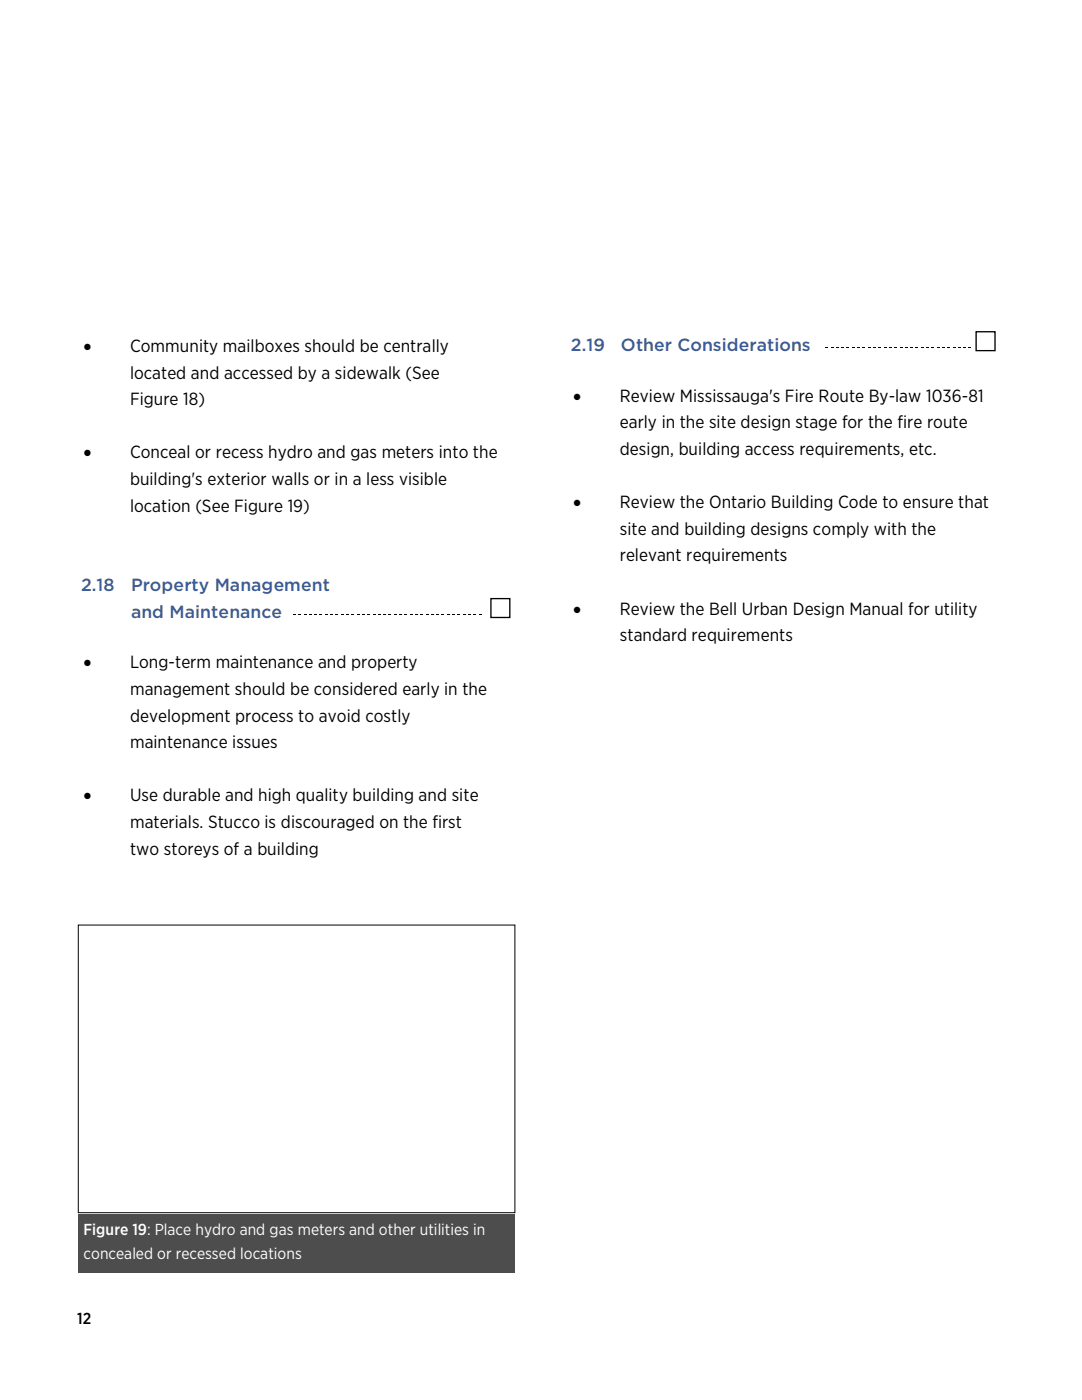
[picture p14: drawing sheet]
<svg xmlns="http://www.w3.org/2000/svg" width="216mm" height="279mm" viewBox="0 0 216 279" stroke-linecap="round" stroke-linejoin="round" font-family="sans-serif">
<defs><g id="words">
<g font-size="3.5">
<text x="16.6" y="70.2">•</text>
<text x="26" y="70.2">Community mailboxes should be centrally</text>
<text x="26" y="75.6">located and accessed by a sidewalk (See</text>
<text x="26" y="80.9">Figure 18)</text>
<text x="114.4" y="80.1">•</text>
<text x="123.7" y="80.1">Review Mississauga's Fire Route By-law 1036-81</text>
<text x="123.7" y="85.5">early in the site design stage for the fire route</text>
<text x="16.6" y="91.4">•</text>
<text x="26" y="91.4">Conceal or recess hydro and gas meters into the</text>
<text x="123.7" y="90.8">design, building access requirements, etc.</text>
<text x="26" y="96.8">building's exterior walls or in a less visible</text>
<text x="114.4" y="101.4">•</text>
<text x="123.7" y="101.4">Review the Ontario Building Code to ensure that</text>
<text x="26" y="102.1">location (See Figure 19)</text>
<text x="123.7" y="106.8">site and building designs comply with the</text>
<text x="123.7" y="112.1">relevant requirements</text>
<text x="114.4" y="122.6">•</text>
<text x="123.7" y="122.6">Review the Bell Urban Design Manual for utility</text>
<text x="123.7" y="128">standard requirements</text>
<text x="16.6" y="133.4">•</text>
<text x="26" y="133.4">Long-term maintenance and property</text>
<text x="26" y="138.7">management should be considered early in the</text>
<text x="26" y="144">development process to avoid costly</text>
<text x="26" y="149.3">maintenance issues</text>
<text x="16.6" y="159.9">•</text>
<text x="26" y="159.9">Use durable and high quality building and site</text>
<text x="26" y="165.3">materials. Stucco is discouraged on the first</text>
<text x="26" y="170.6">two storeys of a building</text>
</g>
<g font-size="3.5" fill="#385c9c">
<text x="113.9" y="70.1">2.19</text>
<text x="123.9" y="70.1">Other Considerations</text>
<text x="16.2" y="118">2.18</text>
<text x="26.2" y="118">Property Management</text>
<text x="26.2" y="123.3">and Maintenance</text>
</g>
<g font-size="3.2" fill="#fff">
<text x="16.7" y="246.4">Figure 19: Place hydro and gas meters and other utilities in</text>
<text x="16.7" y="251.2">concealed or recessed locations</text>
</g>
<text font-size="3.2" x="15.4" y="264.2">12</text>
</g></defs>
<path d="M15.7 242.2h87v11.7h-87z" fill-rule="evenodd" fill="#4d4d4d"/>
<path d="M194.8 66.2h3.7v3.8h-3.7zM98 119.5h3.7v3.7h-3.7z" fill="none" stroke="#000" stroke-width=".26"/>
<g fill="#000">
<path d="M164.7 69.3h.5v.1h-.5zM165.8 69.3h.5v.1h-.5zM166.8 69.3h.5v.1h-.5zM167.9 69.3h.5v.1h-.5zM169 69.3h.5v.1h-.5zM170 69.3h.5v.1h-.5zM171.1 69.3h.5v.1h-.5zM172.1 69.3h.5v.1h-.5zM173.2 69.3h.5v.1h-.5zM174.2 69.3h.6v.1h-.6zM175.3 69.3h.5v.1h-.5zM176.4 69.3h.5v.1h-.5z"/>
<path d="M177.4 69.3h.5v.1h-.5zM178.5 69.3h.5v.1h-.5zM179.5 69.3h.5v.1h-.5zM180.6 69.3h.5v.1h-.5zM181.7 69.3h.5v.1h-.5zM182.7 69.3h.5v.1h-.5zM183.8 69.3h.5v.1h-.5zM184.8 69.3h.5v.1h-.5zM185.9 69.3h.5v.1h-.5zM186.9 69.3h.6v.1h-.6zM188 69.3h.5v.1h-.5zM189.1 69.3h.5v.1h-.5z"/>
<path d="M190.1 69.3h.5v.1h-.5zM191.2 69.3h.5v.1h-.5zM192.2 69.3h.5v.1h-.5zM193.3 69.3h.5v.1h-.5zM58.5 122.5h.5v.1h-.5zM59.6 122.5h.5v.1h-.5zM60.6 122.5h.5v.1h-.5zM61.7 122.5h.5v.1h-.5zM62.7 122.5h.5v.1h-.5zM63.8 122.5h.5v.1h-.5zM64.9 122.5h.5v.1h-.5zM65.9 122.5h.5v.1h-.5z"/>
<path d="M67 122.5h.5v.1h-.5zM68 122.5h.5v.1h-.5zM69.1 122.5h.5v.1h-.5zM70.1 122.5h.6v.1h-.6zM71.2 122.5h.5v.1h-.5zM72.3 122.5h.5v.1h-.5zM73.3 122.5h.5v.1h-.5zM74.4 122.5h.5v.1h-.5zM75.4 122.5h.5v.1h-.5zM76.5 122.5h.5v.1h-.5zM77.6 122.5h.5v.1h-.5zM78.6 122.5h.5v.1h-.5z"/>
<path d="M79.7 122.5h.5v.1h-.5zM80.7 122.5h.5v.1h-.5zM81.8 122.5h.5v.1h-.5zM82.8 122.5h.6v.1h-.6zM83.9 122.5h.5v.1h-.5zM85 122.5h.5v.1h-.5zM86 122.5h.5v.1h-.5zM87.1 122.5h.5v.1h-.5zM88.1 122.5h.5v.1h-.5zM89.2 122.5h.5v.1h-.5zM90.3 122.5h.5v.1h-.5zM91.3 122.5h.5v.1h-.5z"/>
<path d="M92.4 122.5h.5v.1h-.5zM93.4 122.5h.5v.1h-.5zM94.5 122.5h.5v.1h-.5zM95.5 122.5h.5v.1h-.5z"/>
</g>
<path d="M15.6 184.6h87.1v57.4h-87.1z" fill="none" stroke="#000" stroke-width=".2"/>
<use href="#words"/>
</svg>
